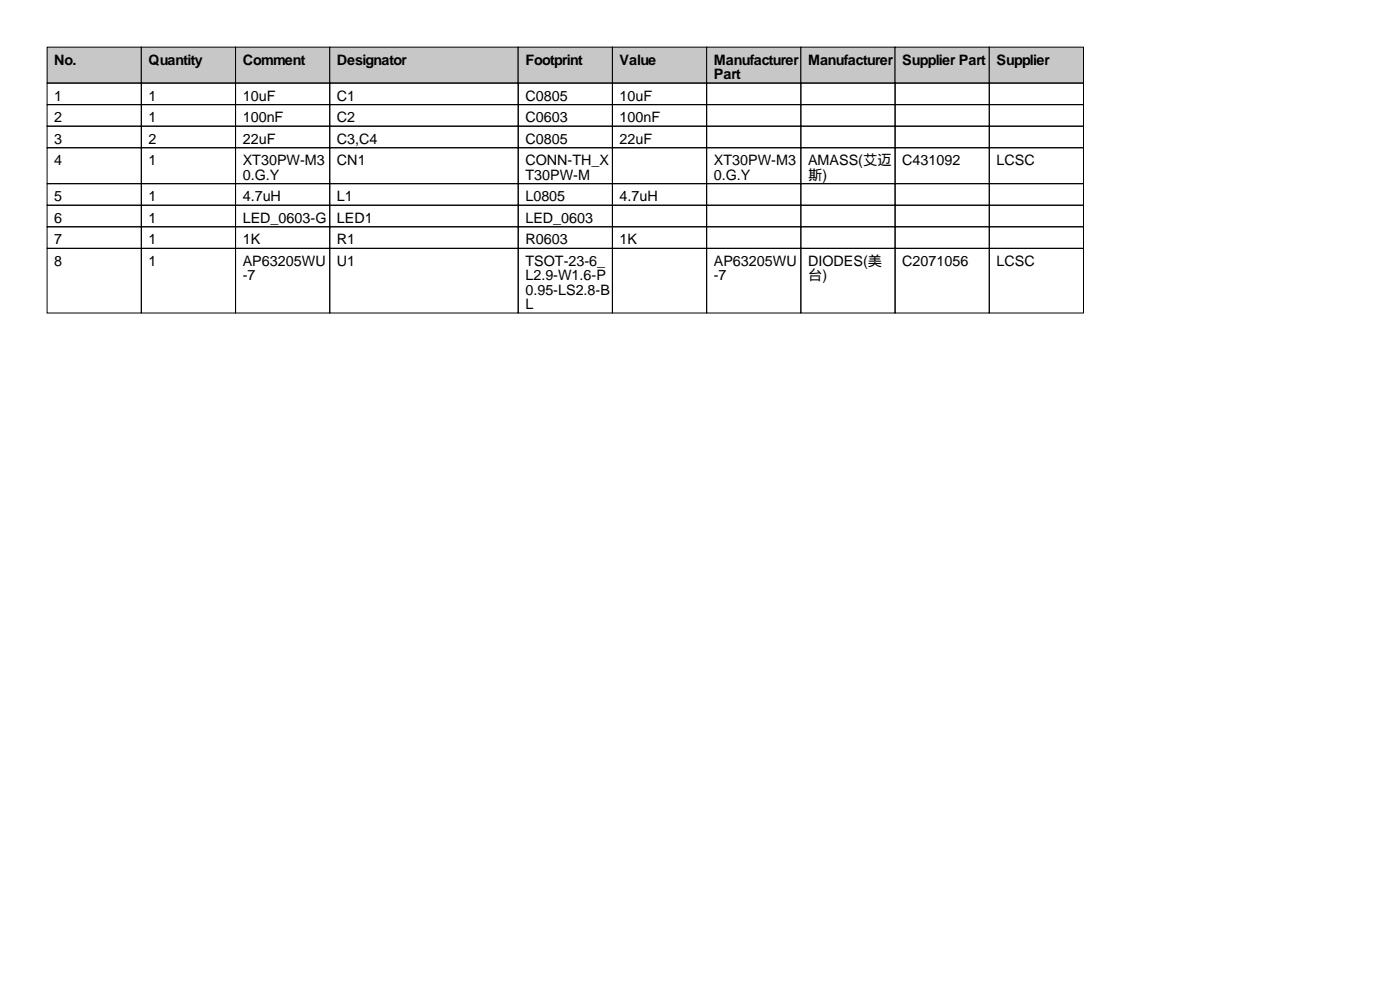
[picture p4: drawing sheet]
<svg xmlns="http://www.w3.org/2000/svg" width="297mm" height="210mm" viewBox="0 0 297 210" stroke-linecap="round" stroke-linejoin="round" font-family="sans-serif">
<defs><g id="words">
<g font-size="3">
<text x="11.5" y="13.7">No.</text>
<text x="31.5" y="13.7">Quantity</text>
<text x="51.5" y="13.7">Comment</text>
<text x="71.5" y="13.7">Designator</text>
<text x="111.5" y="13.7">Footprint</text>
<text x="131.5" y="13.7">Value</text>
<text x="151.5" y="13.7">Manufacturer</text>
<text x="151.5" y="16.8">Part</text>
<text x="171.5" y="13.7">Manufacturer</text>
<text x="191.5" y="13.7">Supplier Part</text>
<text x="211.5" y="13.7">Supplier</text>
<text x="11.5" y="21.3">1</text>
<text x="31.5" y="21.3">1</text>
<text x="51.5" y="21.3">10uF</text>
<text x="71.5" y="21.3">C1</text>
<text x="111.5" y="21.3">C0805</text>
<text x="131.5" y="21.3">10uF</text>
<text x="11.5" y="25.9">2</text>
<text x="31.5" y="25.9">1</text>
<text x="51.5" y="25.9">100nF</text>
<text x="71.5" y="25.9">C2</text>
<text x="111.5" y="25.9">C0603</text>
<text x="131.5" y="25.9">100nF</text>
<text x="11.5" y="30.5">3</text>
<text x="11.5" y="35.1">4</text>
<text x="31.5" y="30.5">2</text>
<text x="31.5" y="35.1">1</text>
<text x="51.5" y="30.5">22uF</text>
<text x="51.5" y="35.1">XT30PW-M3</text>
<text x="71.5" y="30.5">C3,C4</text>
<text x="71.5" y="35.1">CN1</text>
<text x="111.5" y="30.5">C0805</text>
<text x="111.5" y="35.1">CONN-TH_X</text>
<text x="131.5" y="30.5">22uF</text>
<text x="151.5" y="35.1">XT30PW-M3</text>
<text x="171.5" y="35.1">AMASS(艾迈</text>
<text x="191.5" y="35.1">C431092</text>
<text x="211.5" y="35.1">LCSC</text>
<text x="51.5" y="38.1">0.G.Y</text>
<text x="111.5" y="38.1">T30PW-M</text>
<text x="151.5" y="38.1">0.G.Y</text>
<text x="171.5" y="38.1">斯)</text>
<text x="11.5" y="42.7">5</text>
<text x="11.5" y="47.2">6</text>
<text x="31.5" y="42.7">1</text>
<text x="31.5" y="47.2">1</text>
<text x="51.5" y="42.7">4.7uH</text>
<text x="51.5" y="47.2">LED_0603-G</text>
<text x="71.5" y="42.7">L1</text>
<text x="71.5" y="47.2">LED1</text>
<text x="111.5" y="42.7">L0805</text>
<text x="111.5" y="47.2">LED_0603</text>
<text x="131.5" y="42.7">4.7uH</text>
<text x="11.5" y="51.8">7</text>
<text x="31.5" y="51.8">1</text>
<text x="51.5" y="51.8">1K</text>
<text x="71.5" y="51.8">R1</text>
<text x="111.5" y="51.8">R0603</text>
<text x="131.5" y="51.8">1K</text>
<text x="11.5" y="56.4">8</text>
<text x="31.5" y="56.4">1</text>
<text x="51.5" y="56.4">AP63205WU</text>
<text x="51.5" y="59.4">-7</text>
<text x="71.5" y="56.4">U1</text>
<text x="111.5" y="56.4">TSOT-23-6_</text>
<text x="111.5" y="59.4">L2.9-W1.6-P</text>
<text x="151.5" y="56.4">AP63205WU</text>
<text x="151.5" y="59.4">-7</text>
<text x="171.5" y="56.4">DIODES(美</text>
<text x="171.5" y="59.4">台)</text>
<text x="191.5" y="56.4">C2071056</text>
<text x="211.5" y="56.4">LCSC</text>
<text x="111.5" y="62.5">0.95-LS2.8-B</text>
<text x="111.5" y="65.5">L</text>
</g>
</g></defs>
<g fill="#c7c7c7" stroke="#000" stroke-width=".21">
<path d="M10 10h20v7.6h-20z"/>
<path d="M30 10h20v7.6h-20z"/>
<path d="M50 10h20v7.6h-20z"/>
<path d="M70 10h40v7.6h-40z"/>
<path d="M110 10h20v7.6h-20z"/>
<path d="M130 10h20v7.6h-20z"/>
<path d="M150 10h20v7.6h-20z"/>
<path d="M170 10h20v7.6h-20z"/>
<path d="M190 10h20v7.6h-20z"/>
<path d="M210 10h20v7.6h-20z"/>
</g>
<g fill="none" stroke="#000" stroke-width=".21">
<path d="M10 17.6h20v4.6h-20zM30 17.6h20v4.6h-20zM50 17.6h20v4.6h-20zM70 17.6h40v4.6h-40zM110 17.6h20v4.6h-20zM130 17.6h20v4.6h-20zM150 17.6h20v4.6h-20zM170 17.6h20v4.6h-20zM190 17.6h20v4.6h-20zM210 17.6h20v4.6h-20zM10 22.2h20v4.6h-20zM10 26.8h20v4.5h-20z"/>
<path d="M10 31.3h20v7.7h-20zM10 39h20v4.5h-20zM30 22.2h20v4.6h-20zM30 26.8h20v4.5h-20zM30 31.3h20v7.7h-20zM30 39h20v4.5h-20zM50 22.2h20v4.6h-20zM50 26.8h20v4.5h-20zM50 31.3h20v7.7h-20zM50 39h20v4.5h-20zM70 22.2h40v4.6h-40zM70 26.8h40v4.5h-40z"/>
<path d="M70 31.3h40v7.7h-40zM70 39h40v4.5h-40zM110 22.2h20v4.6h-20zM110 26.8h20v4.5h-20zM110 31.3h20v7.7h-20zM110 39h20v4.5h-20zM130 22.2h20v4.6h-20zM130 26.8h20v4.5h-20zM130 31.3h20v7.7h-20zM130 39h20v4.5h-20zM150 22.2h20v4.6h-20zM150 26.8h20v4.5h-20z"/>
<path d="M150 31.3h20v7.7h-20zM150 39h20v4.5h-20zM170 22.2h20v4.6h-20zM170 26.8h20v4.5h-20zM170 31.3h20v7.7h-20zM170 39h20v4.5h-20zM190 22.2h20v4.6h-20zM190 26.8h20v4.5h-20zM190 31.3h20v7.7h-20zM190 39h20v4.5h-20zM210 22.2h20v4.6h-20zM210 26.8h20v4.5h-20z"/>
<path d="M210 31.3h20v7.7h-20zM210 39h20v4.5h-20zM10 43.5h20v4.6h-20zM10 48.1h20v4.6h-20zM10 52.7h20v13.7h-20zM30 43.5h20v4.6h-20zM30 48.1h20v4.6h-20zM30 52.7h20v13.7h-20zM50 43.5h20v4.6h-20zM50 48.1h20v4.6h-20zM50 52.7h20v13.7h-20zM70 43.5h40v4.6h-40z"/>
<path d="M70 48.1h40v4.6h-40zM70 52.7h40v13.7h-40zM110 43.5h20v4.6h-20zM110 48.1h20v4.6h-20zM110 52.7h20v13.7h-20zM130 43.5h20v4.6h-20zM130 48.1h20v4.6h-20zM130 52.7h20v13.7h-20zM150 43.5h20v4.6h-20zM150 48.1h20v4.6h-20zM150 52.7h20v13.7h-20zM170 43.5h20v4.6h-20z"/>
<path d="M170 48.1h20v4.6h-20zM170 52.7h20v13.7h-20zM190 43.5h20v4.6h-20zM190 48.1h20v4.6h-20zM190 52.7h20v13.7h-20zM210 43.5h20v4.6h-20zM210 48.1h20v4.6h-20zM210 52.7h20v13.7h-20z"/>
</g>
<use href="#words"/>
</svg>
